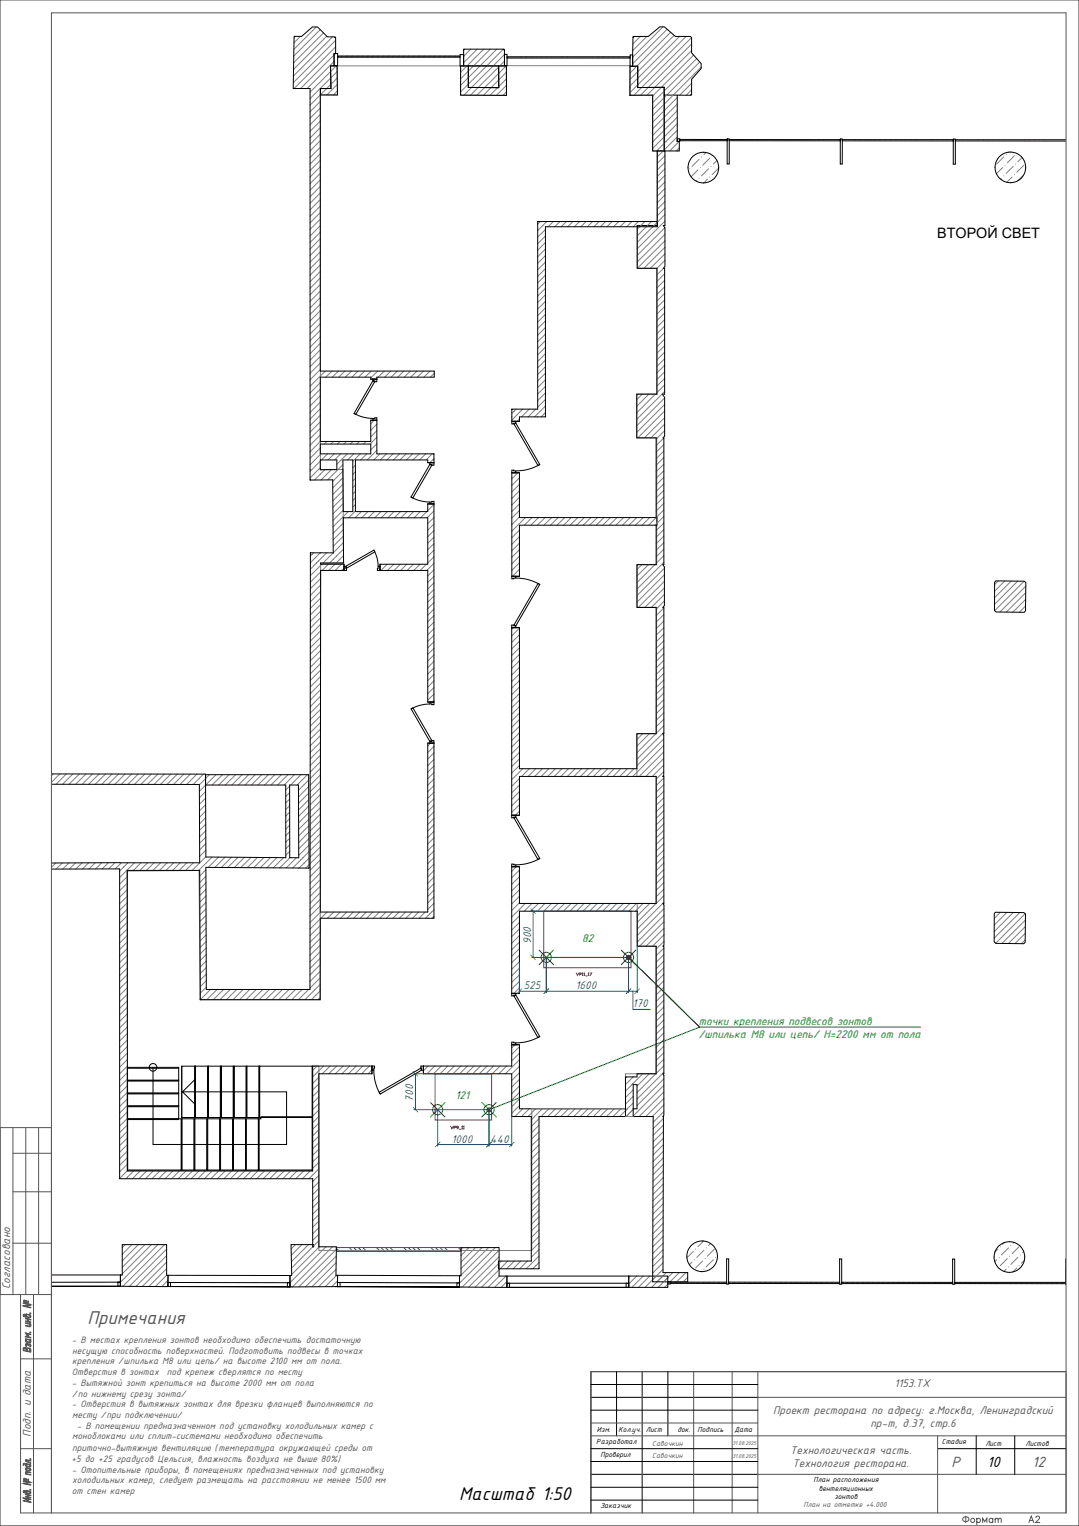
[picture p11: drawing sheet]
<svg xmlns="http://www.w3.org/2000/svg" width="420mm" height="594mm" viewBox="0 0 420 594" stroke-linecap="round" stroke-linejoin="round" font-family="sans-serif">
<defs><g id="words">
<text font-size="7.7" fill="#545454" x="34.1" y="515.2">Примечания</text>
<text font-size="7.7" x="178.8" y="583.9">Масштаб 1:50</text>
<g font-size="6.2" fill="#545454">
<text x="370.3" y="570.8">Р</text>
<text x="401.7" y="570.8">12</text>
</g>
<text font-size="6.2" x="384.2" y="570.8">10</text>
<text font-size="5.6" x="364.8" y="92.5">ВТОРОЙ СВЕТ</text>
<g font-size="4.7" fill="#005cb8">
<text x="206.7" y="367.4" transform="rotate(-90 206.7 367.4)">900</text>
<text x="203.8" y="385">525</text>
<text x="224.1" y="385">1600</text>
<text x="246.2" y="392">170</text>
<text x="160.9" y="428.8" transform="rotate(-90 160.9 428.8)">700</text>
<text x="175.8" y="444.7">1000</text>
<text x="190.8" y="444.7">440</text>
</g>
<g font-size="4.7" fill="#009500">
<text x="226.6" y="366.7">82</text>
<text x="272.1" y="399.2">точки крепления подвесов зонтов</text>
<text x="272.1" y="404.2">/шпилька М8 или цепь/ Н=2200 мм от пола</text>
<text x="177.3" y="427.9">121</text>
</g>
<g font-size="4.7" fill="#545454">
<text x="3.9" y="501.9" transform="rotate(-90 3.9 501.9)">Согласовано</text>
<text x="348.1" y="540">1153.ТХ</text>
<text x="300.9" y="550.5">Проект ресторана по адресу: г.Москва, Ленинградский</text>
<text x="338.8" y="555.5">пр-т, д.37, стр.6</text>
<text x="12" y="559.3" transform="rotate(-90 12 559.3)">Подп. и дата</text>
<text x="307.6" y="565.9">Технологическая часть.</text>
<text x="308.5" y="570.9">Технология ресторана.</text>
</g>
<g font-size="3.9" fill="#545454">
<text x="27.9" y="522.8">- В местах крепления зонтов необходимо обеспечить достаточную</text>
<text x="28.1" y="527">несущую способность поверхностей. Подготовить подвесы в точках</text>
<text x="28.1" y="531.1">крепления /шпилька M8 или цепь/ на высоте 2100 мм от пола.</text>
<text x="27.9" y="539.5">- Вытяжной зонт крепиться на высоте 2000 мм от пола</text>
<text x="27.9" y="535.3">Отверстия в зонтах</text>
<text x="65" y="535.3">под крепеж сверлятся по месту</text>
<text x="28.1" y="543.6">/по нижнему срезу зонта/</text>
<text x="27.9" y="547.8">- Отверстия в вытяжных зонтах для врезки фланцев выполняются по</text>
<text x="28.1" y="551.9">месту /при подключении/</text>
<text x="29.9" y="556.1">- В помещении предназначенном под установку холодильных камер с</text>
<text x="28.1" y="560.3">моноблоками или сплит-системами необходимо обеспечить</text>
<text x="27.9" y="569.1">+5 до +25 градусов Цельсия, влажность воздуха не выше 80%)</text>
<text x="28.1" y="564.7">приточно-вытяжную вентиляцию (температура окружающей среды от</text>
<text x="27.9" y="573.3">- Отопительные приборы, в помещениях предназначенных под установку</text>
<text x="28" y="581.6">от стен камер</text>
<text x="28.1" y="577.4">холодильных камер, следует размещать на расстоянии не менее 1500 мм</text>
</g>
<g font-size="3.1">
<text x="232.3" y="557.4">Изм.</text>
<text x="240.8" y="557.4">Кол.уч.</text>
<text x="251.4" y="557.4">Лист</text>
<text x="263.7" y="557.4">док.</text>
<text x="271.5" y="557.4">Подпись</text>
<text x="285.9" y="557.4">Дата</text>
<text x="232.1" y="562.1">Разработал</text>
<text x="366.6" y="561.9">Стадия</text>
<text x="383.5" y="562.7">Лист</text>
<text x="399.1" y="562.7">Листов</text>
<text x="233.7" y="567.1">Проверил</text>
<text x="316.7" y="576.8">План расположения</text>
<text x="318.7" y="580.2">вентеляционных</text>
<text x="233.7" y="587.1">Заказчик</text>
<text x="324.8" y="583.5">зонтов</text>
</g>
<g font-size="3.1" fill="#545454">
<text x="253.9" y="562.7">Савочкин</text>
<text x="253.9" y="567.6">Савочкин</text>
<text x="312.7" y="586.7">План на отметке +4.000</text>
</g>
<g font-size="2.3" fill="#545454">
<text x="285.1" y="562.4">31.08.2025</text>
<text x="285.1" y="567.4">31.08.2025</text>
</g>
</g></defs>
<g fill="none" stroke="#808080" stroke-width=".39">
<path d="M116.9 14.2l-2.5 2.4M123.1 10.5l-8.7 8.7M124.6 11.6l-10.3 10.2M125.9 12.8l-11.6 11.6M127.2 14.1l-12.9 12.9M129.5 14.4l-15.3 15.2M130.6 18.2l-16.1 16.3M130.6 15.7l-16.4 16.5M180.6 19.1v.2M183.2 19.1l-2.7 2.8M185.8 19.1l-5.3 5.3M188.3 19.1l-9 9.1"/>
<path d="M190.8 19.1l-11.5 11.6M193.4 19.1l-14.1 14.1M195.9 19.1l-16.6 16.7M246.5 14.4l-.2 .1M246.7 14.2h.1M249.3 14.2l-3 2.9M251.8 14.2l-5.5 5.5M258.1 10.5l-11.8 11.8M259.7 11.4l-13.4 13.4M261 12.6l-15.8 15.8M262.4 13.8l-17.2 17.1M264.5 14.2l-19.3 19.3"/>
<path d="M267 14.2l-21.8 21.9M269.2 14.6l-22.5 22.5M269.2 19.7l-17.4 17.3M269.2 17.1l-19.9 20M124.7 39.5l-4 4M130 21.4l-13 13.1M130 23.9l-10.5 10.6M130.6 20.8v.1M130.9 25.6l-10.2 10.3M131.2 27.9l-10.5 10.5M131.2 30.4l-10.5 10.5M131.3 32.9l-4.1 4.1"/>
<path d="M131.3 35.4l-1.5 1.6M131.4 25.7h47.9v11.3l17.8 .1v-11.5h48.1v11.5l8.8-.1v21.8h1.8v29h-7.8v16.6h7.7v49h-7.8v17h7.8l-.1 49.4h-7.7v16.6h7.7l-.1 49.2h-7.6v16.6h7.6l-.1 49.5h-7.4v16.6h7.4v49.7h-11.9v13.5l-36.5 .1v55.1h-82.9v-71.7h-2.6v40.5h-71.7l-.4-116.5 28.1-.2 .4 50.3h46.7l.2-169.9h8.9l-.2-36.4h-8.8v-145.8h6.7zM196.4 23.8l-13.3 13.2M196.4 21.3l-15.8 15.7M197.1 25.7l-11.5 11.3M197.1 28.2l-8.9 8.9M197.1 33.2l-3.8 3.9M197.1 35.7l-1.3 1.4M197.1 30.7l-6.4 6.4M245.3 25.8l-.1 .1M262.1 37l-8.1 8M263.6 38l-9.6 9.6"/>
<path d="M269.2 35l-2.1 2.1M269.2 32.4l-4.6 4.6M270 21.5l-16 15.9M271.2 22.8l-17.2 17.2M272.4 24.1l-18.4 18.4M272.9 26.1l-10.9 10.9M124.7 59.9l-4 3.9M124.7 57.3l-4 4M124.7 54.7l-4 4.1M124.7 52.2l-4 4M124.7 49.7l-4 4M124.7 47.1l-4 4"/>
<path d="M124.7 44.6l-4 4M124.7 42l-4 4M263.6 43.1l-9.6 9.6M263.6 48.2l-9.6 9.6M263.6 45.6l-9.6 9.6M263.6 40.5l-9.6 9.6M263.6 53.3l-7.8 7.8M263.6 50.7l-8 8.1M264.4 55l-3.7 3.8M264.4 57.5l-1.2 1.3M274.8 59.4l-.8 .8M392.6 59.2v.1"/>
<path d="M395.8 59.7h.1M124.7 77.7l-4 4M124.7 75.1l-4 4M124.7 72.6l-4 4M124.7 70l-4 4M124.7 67.5l-4 4M124.7 64.9l-4 4M124.7 62.4l-4 4M258.8 65.7l-3 3M258.8 78.4l-3 3M258.8 73.4l-3 3M258.8 63.2l-3 3"/>
<path d="M258.8 75.9l-3 3M258.8 70.8l-3 3M258.8 68.3l-3 2.9M258.8 60.6l-3 3M268.4 65.7h.1M271.2 70.3l-.2 .2M271.7 66.2l-2.7 2.6M272.1 69.4h.1M272.1 62l-2.7 2.8M272.6 65.2h.1M273 61.1h.1M275.3 69.8l-1.4 1.4"/>
<path d="M275.8 65.7l-2.8 2.8M276.3 68.9h.1M276.3 61.6l-2.8 2.7M276.7 64.8h.1M277.2 60.6h.1M279.1 62.4l-1.4 1.4M279.8 65.4l-2.6 2.6M389.8 69.4l-.4 .3M390.2 65.2l-2.4 2.4M390.7 61.1l-2.8 2.7M390.7 68.5h.1M391.2 64.3h.1"/>
<path d="M391.6 60.2h.1M393.9 68.9l-2.1 2.1M394.4 64.8l-2.8 2.7M394.8 68h.1M394.8 60.6l-2.7 2.8M395.3 63.8h.1M397.8 61.3l-1.6 1.6M398.1 68.5l-2.1 2M398.5 64.3l-2.7 2.8M124.7 98l-4 4M124.7 95.5l-4 4M124.7 92.9l-4 4"/>
<path d="M124.7 90.4l-4 4M124.7 87.8l-4 4.1M124.7 85.3l-4 4M124.7 82.8l-4 3.9M124.7 80.2l-4 4M210.3 86.2l-1 1M212.3 94.4l-3 3M212.3 91.9l-3 3M212.3 99.5l-3 3M212.3 96.9l-3 3M212.3 89.3l-3 3M212.8 86.2l-3.5 3.5"/>
<path d="M215.3 86.2l-1.9 2.1M217.9 86.2l-2 2.1M220.5 86.2l-2.1 2.1M223 86.2l-2 2.1M225.6 86.2l-2 2.1M228.1 86.2l-2 2.1M230.6 86.2l-2 2.1M233.2 86.2l-2 2.1M235.7 86.2l-2 2.1M238.3 86.2l-2 2.1M240.8 86.2l-2 2.1M243.4 86.2l-2 2.1"/>
<path d="M245.9 86.2l-2 2.1M248.5 86.2l-2 2.1M249.5 87.8l-1.5 1.4M251 86.2l-2 2.1M252 87.8l-4 4M253.5 86.2l-2 2.1M258.8 88.6l-10.8 10.8M258.8 86.1l-10.8 10.8M258.8 81l-3 3M258.8 83.5l-10.8 10.8M258.8 98.8l-5.6 5.6M258.8 96.3l-8.2 8.1"/>
<path d="M258.8 93.7l-10.7 10.7M258.8 91.2l-10.8 10.8M124.7 118.4l-4 4M124.7 115.8l-4 4M124.7 113.3l-4 4M124.7 110.7l-4 4.1M124.7 108.2l-4 4M124.7 105.7l-4 3.9M124.7 103.1l-4 4M124.7 100.6l-4 4M212.3 117.3l-3 3M212.3 112.2l-3 3"/>
<path d="M212.3 107.1l-3 3M212.3 119.8l-3 3.1M212.3 114.8l-3 3M212.3 102l-3 3M212.3 104.6l-3 3M212.3 109.7l-3 2.9M255.7 104.4h.1M258.3 104.4l-2.6 2.6M258.7 116.7l-3 3M258.7 111.6l-3 3M258.7 106.6l-3 3M258.7 119.3l-3 3"/>
<path d="M258.7 114.2l-3 3M258.7 109.1l-3 3M258.8 101.3l-3.1 3.1M124.7 138.8l-4 3.9M124.7 136.2l-4 4M124.7 133.6l-4 4.1M124.7 131.1l-4 4M124.7 128.6l-4 4M124.7 126l-4 4M124.7 123.5l-4 4M124.7 120.9l-4 4M212.3 137.7l-3 3"/>
<path d="M212.3 132.6l-3 3M212.3 122.4l-3 3M212.3 127.5l-3 3M212.3 124.9l-3 3M212.3 135.1l-3 3M212.3 130l-3 3M258.7 132l-3 3M258.7 126.9l-3 3M258.7 137.1l-3 3M258.7 124.4l-3 3M258.7 139.6l-3 3M258.7 134.5l-3 3"/>
<path d="M258.7 129.5l-3 3M258.7 121.8l-3 3M124.7 159.1l-4 4M124.7 156.5l-4 4.1M124.7 154l-4 4M124.7 151.5l-4 4M124.7 148.9l-4 4.1M124.7 143.8l-4 4M124.7 141.3l-4 4M126.7 144.4l-6 6M129.2 144.4l-2.4 2.4M131.7 144.4l-2.4 2.4"/>
<path d="M134.3 144.4l-2.4 2.4M136.8 144.4l-2.3 2.4M139.4 144.4l-2.4 2.4M141.9 144.4l-2.4 2.4M144.5 144.4l-2.4 2.4M146.7 147.3l-.3 .3M147 144.4l-2.7 2.8M149.6 144.4l-2.4 2.4M152.1 144.4l-2.4 2.4M154.6 144.4l-2.4 2.4M157.2 144.4l-2.4 2.4M159.7 144.4l-2.3 2.4"/>
<path d="M162.3 144.4l-2.4 2.4M164.8 144.4l-2.4 2.4M167.4 144.4l-2.4 2.4M169 145.3l-1.5 1.5M200.9 159.3l-1.7 1.7M203.5 159.3l-4.3 4.2M206 159.3l-3 3M208.5 159.3l-2.9 3M212.3 158l-4.2 4.3M212.3 153l-3 3M212.3 147.8l-3 3M212.3 142.7l-3 3.1"/>
<path d="M212.3 155.5l-3 3M212.3 150.4l-3 3M212.3 145.3l-3 3M212.3 140.2l-3 3M250 153.4l-2.1 2.2M252.6 153.4l-4.7 4.7M255.1 153.4l-7.2 7.3M258.7 147.3l-3 3M258.7 157.4l-10.8 10.9M258.7 160l-10.4 10.4M258.7 154.9l-10.8 10.8M258.7 152.4l-10.8 10.8"/>
<path d="M258.7 149.8l-3 3M258.7 144.7l-3 3M258.7 142.2l-3 3M124.7 179.5l-4 4M124.7 174.4l-4 4M124.7 171.8l-4 4.1M124.7 169.3l-4 4M124.7 166.8l-4 3.9M124.7 164.2l-4 4M124.7 161.7l-4 4M125 176.7l-4.3 4.2M127.2 171.8l-1 1"/>
<path d="M127.5 176.7l-2.4 2.3M129.8 171.8l-1 1M130 176.7l-2.3 2.3M132.3 171.8l-1 1M132.6 176.7l-2.4 2.3M134.9 171.8l-1 1M135.2 176.7l-4.1 4M137.4 171.8l-1 1M137.7 176.7l-2.4 2.3M140 171.8l-1.1 1M140.3 176.7l-3 2.8M142.5 171.8l-1 1"/>
<path d="M142.8 176.7l-2.4 2.3M145.7 163.6l-1.4 1.3M146.7 170.2l-2.6 2.6M146.7 175.3l-3.8 3.7M146.7 172.7l-2.4 2.4M146.7 167.6l-2.4 2.5M146.7 165.1l-2.4 2.4M147.9 176.7l-2.4 2.3M150.4 176.7l-2.4 2.3M153 176.7l-2.4 2.3M155.5 176.7l-2.4 2.3M158.1 176.7l-2.4 2.3"/>
<path d="M160.6 176.7l-2.4 2.3M163.2 176.7l-2.5 2.3M165.7 176.7l-2.4 2.3M168.2 176.7l-2.3 2.3M168.9 178.5l-1.6 1.6M202.2 163.1l-.9 .9M212.3 160.6l-1.6 1.7M258.4 178.1l-3 3M258.4 175.6l-3 3M258.4 173l-3 3M258.4 170.5l-3 3M258.7 162.6l-7.9 7.8"/>
<path d="M258.7 167.6l-3.3 3.3M258.7 165.1l-5.3 5.3M124.7 182l-4 4M126.4 182.8l-4 4.1M129 182.8l-4 4M133.5 180.8l-5.9 6M133.5 183.4l-4 4M133.5 185.9l-4 4M133.5 191l-3.9 3.9M133.5 188.5l-4 3.9M133.6 196l-4 4M133.6 193.5l-4 4"/>
<path d="M133.6 198.6l-4 4M135.6 199.1l-6 6M138.3 193.8l-1 1M138.3 191.3l-1 1M138.3 186.2l-1 1M138.3 188.7l-1 1M138.3 183.6l-1 1.1M138.3 198.9l-2.6 2.6M138.3 196.4l-1 1M138.3 181.1l-1 1M140.6 199.1l-2.3 2.4M143.2 199.1l-2.4 2.4"/>
<path d="M145.8 199.1l-2.5 2.4M148.3 199.1l-2.4 2.4M150.8 199.1l-2.4 2.4M153.4 199.1l-2.4 2.4M155.9 199.1l-2.4 2.4M158.5 199.1l-2.4 2.4M161 199.1l-2.4 2.4M163.6 199.1l-2.4 2.4M166.1 199.1l-2.4 2.4M166.5 196.1v.1M168.9 196.3l-2.4 2.5M168.9 198.9l-2.7 2.6"/>
<path d="M201.6 184l-2.4 2.4M202.2 198.7l-3 3M202.2 196.1l-3 3M202.2 193.6l-3 3M202.2 191.1l-3 3M202.2 188.5l-3 3M202.2 186l-3 3M258.4 195.9l-3 3M258.4 193.4l-3 3M258.4 188.3l-3 3M258.4 180.6l-3 3M258.4 198.5l-6 5.9"/>
<path d="M258.4 185.8l-3 3M258.4 190.8l-3 3M258.4 183.2l-3 3M122.1 215.2l-1.3 1.3M124.6 215.2l-3.8 3.8M125.3 219.6l-4.5 4.5M127.2 215.2l-6.4 6.3M127.8 219.6l-2.4 2.4M129.7 215.2l-4 4M129.7 215.2h.1M130.3 219.6l-2.4 2.4M132.9 219.6l-2.4 2.4"/>
<path d="M133.6 203.6l-4 4M133.6 206.2l-3.9 3.9M133.6 211.2l-3.9 4M133.6 208.7l-3.9 4M133.7 216.3l-2.9 2.9M133.7 213.7l-5.4 5.5M133.7 218.8l-.4 .4M148.2 219.6l-.3 .3M150.7 219.6l-2.4 2.4M153.2 219.6l-2.4 2.4M155.8 219.6l-2.4 2.4M158.3 219.6l-2.3 2.4"/>
<path d="M160.9 219.6l-2.4 2.4M163.4 219.6l-2.4 2.4M166 219.6l-2.4 2.4M168.9 206.5l-2.4 2.4M168.9 204l-2.4 2.4M168.9 201.4l-2.4 2.4M168.9 219.2l-2.8 2.8M168.9 216.7l-2.4 2.4M168.9 214.2l-2.4 2.4M168.9 211.6l-2.4 2.4M168.9 209.1l-2.4 2.4M202.2 219l-3 3"/>
<path d="M202.2 216.5l-3 3M202.2 214l-3 3M202.2 211.4l-3 3M202.2 208.9l-3 3M202.2 206.3l-3 3M202.2 201.2l-3 3M204.5 201.5l-5.3 5.3M207.1 201.5l-3 2.9M209.6 201.5l-3 2.9M212.2 201.5l-3 2.9M214.7 201.5l-3 2.9M217.3 201.5l-3.1 2.9"/>
<path d="M219.8 201.5l-3 2.9M222.3 201.5l-2.9 2.9M224.9 201.5l-3 2.9M227.5 201.5l-3 2.9M230 201.5l-3 2.9M232.5 201.5l-3 2.9M235.1 201.5l-3 2.9M237.6 201.5l-3 2.9M240.2 201.5l-3 2.9M242.7 201.5l-3 2.9M245.3 201.5l-3 2.9M247.8 201.5l-3 2.9"/>
<path d="M249.9 219.8l-2 1.9M250.4 201.5l-3 2.9M252.4 219.8l-4.5 4.4M252.9 201.5l-3 2.9M254.9 219.8l-7 6.9M255.7 203.7l-.7 .7M258.4 211.2l-3 3M258.4 208.7l-3 3M258.4 218.8l-10.5 10.5M258.4 216.3l-3 3M258.4 213.7l-3 3M258.4 206.1l-3 3"/>
<path d="M258.4 203.6l-3 2.9M258.4 201l-3 3M124.8 232.8l-4 4M124.8 225.2l-4 4M124.8 222.6l-4 4M124.8 237.9l-4 4M124.8 235.4l-4 4M124.8 230.3l-4 4M124.8 227.7l-4 4M133.9 221.2l-.8 .8M168.9 239.6l-2.4 2.4M168.9 237.1l-2.4 2.4"/>
<path d="M168.9 224.3l-2.4 2.4M168.9 221.8l-2.4 2.4M168.9 234.5l-2.4 2.4M168.9 226.9l-2.4 2.4M168.9 232l-2.4 2.4M168.9 229.4l-2.4 2.4M202.2 224.2l-.2 .1M202.2 221.6l-2.7 2.7M258.4 239.2l-3 3M258.4 236.6l-3 3M258.6 228.8l-7.6 7.6M258.6 226.3l-10.1 10.1"/>
<path d="M258.6 231.4l-5.1 5M258.6 233.9l-3.2 3.2M258.6 223.7l-10.7 10.7M258.6 221.2l-10.7 10.6M388.6 226.1l-1.5 1.4M391.1 226.1l-4 4M393.6 226.2l-6.5 6.5M396.2 226.2l-9.1 9M398.7 226.2l-11.5 11.5M399.2 235.9l-2.5 2.4M399.2 233.3l-5 5M399.2 230.8l-7.5 7.5"/>
<path d="M399.2 228.2l-10 10M124.8 258.3l-4 4M124.8 255.7l-4 4.1M124.8 245.5l-4 4.1M124.8 243l-4 4M124.8 240.5l-4 4M124.8 253.2l-4 4M124.8 250.7l-4 3.9M124.8 248.1l-4 4M168.9 254.9l-2.4 2.4M168.9 244.7l-2.4 2.4M168.9 242.1l-2.4 2.5"/>
<path d="M168.9 260l-2.4 2.4M168.9 257.4l-2.4 2.4M168.9 247.2l-2.4 2.4M168.9 252.3l-2.4 2.4M168.9 249.8l-2.4 2.4M199.9 244.3l-.7 .6M202.2 252.1l-3 3M202.2 249.6l-3 3M202.2 247.1l-3 3M202.2 244.5l-3 3M202.2 259.8l-3 3M202.2 254.7l-3 3"/>
<path d="M202.2 257.2l-3 3M258.4 251.9l-3 3M258.4 246.8l-3 3.1M258.4 241.7l-3 3M258.4 249.4l-3 3M258.4 259.5l-3 3.1M258.4 257l-3 3M258.4 254.5l-3 3M258.4 244.3l-3 3M124.8 263.4l-4 4M124.8 260.9l-4 3.9M124.8 278.7l-4.1 4"/>
<path d="M124.8 276.1l-4.1 4M124.8 273.6l-4.1 4M124.8 271l-4 4M124.8 268.5l-4 4M124.8 265.9l-4 4.1M168.9 272.7l-.5 .6M168.9 265l-2.4 2.5M168.9 262.5l-2.4 2.4M168.9 270.2l-2.4 2.3M168.9 267.6l-2.4 2.4M202.2 277.6l-3 3M202.2 267.4l-3 3"/>
<path d="M202.2 264.9l-3 3M202.2 272.5l-3 3M202.2 270l-3 3M202.2 275l-3 3M202.2 262.3l-3 3M258.4 279.9l-3 3M258.4 277.4l-3 3M258.4 274.8l-3 3M258.4 272.3l-3 3M258.4 269.7l-3 3.1M258.4 267.2l-3 3M258.4 264.7l-3 2.9"/>
<path d="M258.4 262.1l-3 3M124.7 299l-4 4.1M124.7 296.5l-4 4M124.8 286.3l-4.1 4M124.8 283.8l-4.1 4M124.8 281.2l-4.1 4M124.8 294l-4.1 4M124.8 291.4l-4.1 4M124.8 288.9l-4.1 4M167.6 289.3l-1.1 1.1M168.9 295.6l-2.4 2.4M168.9 298.2l-2.4 2.4"/>
<path d="M168.9 293.1l-2.4 2.3M168.9 290.5l-2.4 2.4M202.2 297.9l-3 3M202.2 285.2l-3 3M202.2 280.1l-3 3M202.2 295.4l-3 3M202.2 287.8l-3 3M202.2 290.3l-3 3M202.2 292.9l-3 3M202.2 282.7l-3 3M203.5 299.2l-4.3 4.3M206 299.2l-3 3"/>
<path d="M208.6 299.2l-3 3M211.1 299.2l-3 3M213.7 299.2l-3 3M216.2 299.2l-3 3M218.7 299.2l-3 3M221.3 299.2l-3 3M223.9 299.2l-3 3M226.4 299.2l-3 3M228.9 299.2l-3 3M231.5 299.2l-3 3M234 299.2l-3 3M236.6 299.2l-3 3"/>
<path d="M239.1 299.2l-3 3M241.6 299.2l-2.9 3M244.2 299.2l-3 3M246.8 299.2l-3 3M250.2 285.6l-2.3 2.3M252.8 285.6l-4.9 4.8M255.3 285.6l-7.4 7.4M258.4 287.6l-10.5 10.5M258.4 297.8l-4.5 4.4M258.4 292.7l-9.6 9.5M258.4 295.2l-7 7M258.4 290.2l-12.1 12"/>
<path d="M258.4 285l-10.5 10.5M258.4 282.4l-3 3.1M20.7 301.3l-.6 .6M23.2 301.3l-3.1 3.2M25.8 301.3l-4 4M28.3 301.3l-4 4M30.9 301.3l-4 4M33.4 301.3l-4 4M36 301.3l-4 4M38.5 301.3l-4 4M41.1 301.3l-4.1 4M43.6 301.3l-4 4"/>
<path d="M46.1 301.3l-4 4M48.7 301.3l-4 4M51.2 301.3l-4 4M53.8 301.3l-4 4M56.3 301.3l-4 4M58.8 301.3l-3.9 4M61.4 301.3l-4 4M63.9 301.3l-4 4M66.5 301.3l-4 4M69 301.3l-4 4M71.5 301.3l-3.9 4M74.1 301.3l-4 4"/>
<path d="M76.6 301.3l-4 4.1M79.2 301.3l-4 4.1M80 310.7l-2.4 2.4M80 308.1l-2.4 2.4M80.1 318.3l-2.4 2.4M80.1 315.7l-2.5 2.4M80.1 313.2l-2.5 2.4M81.5 301.5l-3.9 3.9M84.1 301.5l-6.5 6.5M86.6 301.5l-4 4.1M89.2 301.5l-4.1 4.1M91.7 301.5l-4 4.1"/>
<path d="M94.2 301.5l-3.9 4.1M96.8 301.5l-4 4.1M99.3 301.5l-4 4.1M101.9 301.5l-4 4.1M104.4 301.5l-4 4.1M107 301.5l-4 4.1M109.5 301.5l-4 4.1M112.1 301.5l-4.1 4.1M112.7 318.7l-1.4 1.5M112.7 316.1l-1.4 1.5M112.7 313.6l-1.4 1.5M112.7 311.1l-1.5 1.4"/>
<path d="M112.7 308.5l-1.5 1.5M112.7 306l-1.5 1.5M114.6 301.5l-4 4.1M117.1 301.5l-3.9 4.1M119.7 301.5l-4 4.1M120.1 303.7l-3.9 3.9M120.1 308.7l-3.9 4M120.1 306.2l-3.9 4M120.2 316.3l-4 4M120.2 313.8l-4 4M120.2 311.3l-4 4M120.2 318.9l-4 3.9"/>
<path d="M124.7 319.4l-4 4.1M124.7 311.8l-4 4M124.7 304.2l-4 3.9M124.7 301.6l-4 4M124.7 316.9l-4 4M124.7 314.4l-4 3.9M124.7 309.2l-4 4.1M124.7 306.7l-4 4M168.9 318.5l-2.4 2.4M168.9 316l-2.4 2.4M168.9 300.7l-2.4 2.4M168.9 313.4l-2.4 2.4"/>
<path d="M168.9 310.9l-2.4 2.4M168.9 308.4l-2.4 2.3M168.9 305.8l-2.4 2.4M168.9 303.2l-2.4 2.4M202.2 308.1l-3 3M202.2 303.1l-3 3M202.2 305.6l-3 3M202.2 315.8l-1.6 1.5M202.2 313.2l-3 3M202.2 310.7l-3 3M258.4 300.4l-3 2.9M258.4 318.1l-3 3"/>
<path d="M258.4 313l-3 3M258.4 310.5l-3 3M258.4 307.9l-3 3M258.4 302.8l-3 3M258.4 315.6l-3 3M258.4 305.4l-3 3M21.7 335.9l-1.6 1.7M24.3 335.9l-2.5 2.4M26.8 335.9l-2.4 2.4M29.4 335.9l-2.4 2.4M31.9 335.9l-2.4 2.4M34.5 335.8l-2.4 2.4"/>
<path d="M37 335.8l-2.4 2.4M39.6 335.8l-2.4 2.4M42.2 335.8l-2.4 2.4M44.7 335.8l-2.4 2.4M47.2 335.8l-2.3 2.4M49.8 335.8l-3.2 3.2M52.3 335.8l-5.7 5.8M54.9 335.8l-3 3M57.4 335.8l-3 3M60 335.8l-3 3M62.5 335.8l-3 3M65.1 335.8l-3 3"/>
<path d="M67.6 335.8l-3 3M70.1 335.8l-2.9 3M72.7 335.8l-3 3M75.3 335.8l-3 3M80.1 320.8l-2.4 2.4M80.1 331l-2.4 2.3M80.1 328.4l-2.4 2.4M80.1 325.9l-2.4 2.4M80.1 323.3l-2.4 2.5M80.1 333.5l-5.3 5.3M80.1 338.5l-2.3 2.5M82.5 333.6l-5.2 5.2"/>
<path d="M85 333.6l-3.9 4M87.6 333.7l-4 4M90.1 333.7l-4 4M92.6 333.7l-4 4M95.2 333.7l-4 4M97.7 333.8l-4 3.9M100.2 333.8l-3.9 3.9M102.7 333.8l-3.9 3.9M105.3 333.8l-4 4M107.8 333.8l-4 4M110.3 333.8l-4 4M112.7 331.4l-1.4 1.5"/>
<path d="M112.7 328.8l-1.4 1.6M112.7 326.3l-1.4 1.5M112.7 323.8l-1.4 1.5M112.7 321.2l-1.4 1.5M112.9 333.8l-4 4M115.4 333.9l-4 3.9M120.2 323.9l-4 4M120.2 321.4l-4 4M120.3 334.1l-3.8 3.8M120.3 331.5l-6.4 6.4M120.3 329l-4 4M120.3 326.4l-4 4"/>
<path d="M120.3 336.6l-1.3 1.3M124.7 339.8l-4 4M124.7 337.3l-4 4M124.7 334.7l-4 4.1M124.7 324.5l-4 4M124.7 322l-4 4M124.7 332.2l-4 4M124.7 329.6l-4 4M124.7 327.1l-4 4M168.9 336.3l-2.4 2.5M168.9 338.9l-2.4 2.4M168.9 321.1l-2.4 2.4"/>
<path d="M168.9 323.6l-2.4 2.4M168.9 333.8l-2.4 2.4M168.9 331.3l-2.4 2.3M168.9 328.7l-2.4 2.4M168.9 326.1l-2.4 2.4M201 337.4l-1.8 1.7M202.2 338.7l-3 3M258.4 333.4l-3 3M258.4 328.3l-3 3M258.4 323.2l-3 3M258.4 338.5l-3 3M258.4 330.8l-3 3"/>
<path d="M258.4 335.9l-3 3M258.4 325.8l-3 2.9M258.4 320.6l-3 3M49.6 358.9l-3 3M49.6 356.4l-3 3M49.6 343.7l-3 3M49.6 353.9l-3 3M49.6 346.2l-3 3M49.6 351.3l-3 3M49.6 348.8l-3 3M49.6 341.2l-3 2.9M80.1 341.1l-2.3 2.4"/>
<path d="M80.2 343.6l-2.4 2.4M80.2 353.8l-2.4 2.4M80.2 351.2l-2.4 2.4M80.2 346.2l-2.4 2.4M80.2 348.7l-2.4 2.4M80.2 358.9l-2.3 2.3M80.2 356.3l-2.4 2.4M124.7 357.7l-4.1 4M124.7 352.6l-4.1 4M124.7 350l-4 4M124.7 347.5l-4 4M124.7 344.9l-4 4"/>
<path d="M124.7 342.4l-4 4M124.8 355l-4.2 4.1M127.3 355l-2.4 2.4M129.9 355l-2.4 2.4M132.4 355l-2.4 2.4M135 355l-2.5 2.4M137.5 355l-2.4 2.4M140 355l-2.4 2.4M142.6 355l-2.4 2.4M145.1 355l-2.4 2.4M147.7 355l-2.4 2.4M150.2 355l-2.4 2.4"/>
<path d="M152.8 355l-2.4 2.4M155.3 355l-2.4 2.4M157.9 355l-2.5 2.4M160.4 355l-2.4 2.4M162.9 355l-2.3 2.4M165.5 355l-2.4 2.4M168.9 341.4l-2.4 2.4M168.9 346.5l-2.4 2.4M168.9 344l-2.4 2.4M168.9 356.7l-.7 .7M168.9 354.2l-3.2 3.2M168.9 351.6l-2.4 2.4"/>
<path d="M168.9 349.1l-2.4 2.4M202.2 343.8l-3 3M202.2 356.5l-3 3M202.2 351.4l-3 3M202.2 348.9l-3 3M202.2 346.3l-3 3M202.2 359l-3 3M202.2 341.2l-3 3M204.5 351.7l-5.3 5.3M207 351.7l-3 3M209.6 351.7l-3 3M212.1 351.7l-3 3"/>
<path d="M214.7 351.7l-3 3M217.2 351.7l-3 3M219.8 351.7l-3.1 3M222.3 351.7l-3 3M224.8 351.7l-3 3M227.4 351.7l-3 3M230 351.7l-3.1 3M232.5 351.7l-3 3M235 351.7l-3 3M237.6 351.7l-3 3M240.1 351.7l-3 3M242.7 351.7l-3.1 3"/>
<path d="M245.2 351.7l-3 3M247.7 351.7l-2.9 3M250.3 351.7l-3 3M252.9 351.7l-4.9 4.8M258.4 348.7l-10.4 10.3M258.4 343.5l-3 3M258.4 341l-3 3M258.4 351.2l-10.4 10.4M258.4 346.1l-3 3M258.4 353.7l-10.4 10.5M258.4 358.8l-9.5 9.5M258.4 356.2l-10.4 10.5"/>
<path d="M389.4 355.1l-2.4 2.4M391.9 355.1l-4.9 4.9M394.4 355.2l-7.4 7.4M397 355.2l-10 10M399 355.6l-11.4 11.6M399.1 358.1l-9.1 9.1M49.6 374.2l-3 3M49.6 364.1l-3 3M49.6 371.7l-3 3M49.6 369.1l-3 3.1M49.6 379.3l-3 3M49.6 376.8l-3 3"/>
<path d="M49.6 366.6l-3 3M49.6 361.5l-3 3M80.2 363.9l-2.3 2.4M80.2 361.4l-2.3 2.4M80.3 374.1l-2.4 2.3M80.3 369l-2.4 2.4M80.3 366.4l-2.4 2.5M80.3 371.5l-2.4 2.4M80.3 379.1l-2.4 2.4M80.3 376.6l-2.4 2.4M124.6 378l-4 4.1M124.6 375.5l-4 4"/>
<path d="M124.7 362.8l-4.1 4M124.7 360.2l-4.1 4M124.7 373l-4.1 4M124.7 370.4l-4.1 4M124.7 367.9l-4.1 4M124.7 365.3l-4.1 4M202.2 374.3l-3 3M202.2 371.8l-3 3M202.2 369.2l-3 3M202.2 366.7l-3 3M202.2 364.2l-3 3M202.2 376.9l-3 3"/>
<path d="M202.2 379.4l-3 3M202.2 361.6l-3 3M258.4 374.1l-3 3M258.4 379.2l-3 3M258.4 371.6l-3 3M258.4 369l-3 3M258.4 376.6l-3 3M258.4 366.4l-3 3M258.4 361.3l-6.9 7M258.4 363.9l-4.4 4.4M399 365.8l-1.4 1.5M399.1 363.3l-4 4"/>
<path d="M399.1 360.7l-6.6 6.5M49.6 399.7l-3 3M49.6 394.6l-3 3M49.6 392l-3 3.1M49.6 389.5l-3 3M49.6 387l-3 3M49.6 384.4l-3 3M49.6 397.1l-3 3M49.6 381.9l-3 3M77.9 389.1h.1M80.3 384.2l-2.4 2.4M80.3 381.7l-2.4 2.3"/>
<path d="M81.9 385.1l-4 4M84.5 385.1l-4 4M87 385.1l-4 4M89.6 385.1l-4 4M92.1 385.1l-4 4M94.7 385.1l-4 4M97.2 385.1l-4 4M99.7 385.1l-3.9 4M102.3 385.1l-4 4M104.9 385.1l-4.1 4M107.4 385.1l-4 4M109.9 385.1l-4 4"/>
<path d="M112.5 385.1l-4 4M115 385.1l-4 4M117.6 385.1l-4 4M120.1 385.1l-4 4M124.6 383.2l-5.9 5.9M124.6 388.2l-.9 .9M124.6 385.7l-3.4 3.4M124.6 380.6l-4 4M202.2 384.5l-2.2 2.2M202.2 382l-3 3M258.4 399.5l-3 3M258.4 397l-3 3"/>
<path d="M258.4 394.5l-3 3M258.4 391.9l-3 3M258.4 389.4l-3 3M258.4 381.7l-3 3M258.4 386.8l-3 3M258.4 384.3l-3 3M49.6 404.8l-3 3M49.6 415l-3 3M49.6 412.4l-3 3M49.6 407.3l-3 3M49.6 409.9l-3 3M49.6 417.5l-3 3"/>
<path d="M49.6 402.3l-3 2.9M123.4 415l-1.7 1.6M124.1 419.3l-2.4 2.4M125.9 415l-4.2 4.2M128.5 415l-3 3M131 415l-3 3M133.6 415l-3 3M136.1 415l-3 3M138.6 415l-3 3M141.2 415l-3 3M143.8 415l-3 3M144.8 416.4l-1.5 1.6"/>
<path d="M166.7 415l-1.9 1.8M169.2 415l-3 3M171.7 415l-3 3M174.3 415l-3 3M176.8 415l-3 3M179.4 415l-3 3M181.9 415l-3 3M184.5 415l-3 3M187 415l-3 3M189.6 415l-3 3M192.1 415l-3 3M194.6 415l-3 3"/>
<path d="M197.2 415l-3 3M200.4 406.7l-1.2 1.2M202.2 410l-3 3M202.2 407.4l-3 3M202.2 417.6l-3 3M202.2 415l-3 3M202.2 412.5l-5.5 5.5M243.8 419.2l-.3 .4M246.4 419.2l-2.9 2.9M250.2 418l-6.7 6.7M252.7 418l-4.8 4.7M255.3 418l-7.4 7.3"/>
<path d="M258.4 419.9l-10.5 10.5M258.4 417.4l-10.5 10.4M258.4 414.8l-3 3M258.4 412.3l-3 3M258.4 409.7l-3 3M258.4 402.1l-3 3M258.4 407.2l-3 3M258.4 404.7l-3 2.9M49.6 435.3l-3 3M49.6 430.2l-3 3M49.6 420l-3 3M49.6 425.2l-3 3"/>
<path d="M49.6 437.9l-3 3M49.6 432.8l-3 3M49.6 427.7l-3 3M49.6 422.6l-3 3M124.1 421.9l-2.4 2.4M124.1 439.7l-2.4 2.4M124.1 426.9l-2.4 2.4M124.1 424.4l-2.4 2.4M124.1 437.1l-2.4 2.4M124.1 434.6l-2.4 2.4M124.1 432.1l-2.4 2.3M124.1 429.5l-2.4 2.4"/>
<path d="M202.2 430.3l-3 3M202.2 427.8l-3 3M202.2 425.2l-3 3M202.2 422.7l-3 3M202.2 420.2l-3 2.9M203.5 431.6l-3.1 3M206 431.6l-3 3M208.5 431.6l-3 3M209.8 438l-3 3M209.8 435.4l-3 3M211.1 431.6l-4.3 4.3M213.6 431.6l-2.9 3"/>
<path d="M216.2 431.6l-3 3M218.7 431.6l-3 3M221.3 431.6l-3 3M223.8 431.6l-3 3M226.4 431.6l-3 3M228.9 431.6l-3 3M231.4 431.6l-3 3M234 431.6l-3 3M236.6 431.6l-3 3M239.1 431.6l-3 3M241.6 431.6l-3 3M243.5 434.6h3"/>
<path d="M246.5 429.3l-5.3 5.3M246.5 426.8l-3 3M246.5 424.2l-3 3M246.7 431.6l-3 3 2.8-2.7M258.2 435.4l-4 4M258.2 437.9l-4 4M258.4 422.4l-12.1 12.2 .2-.2M258.4 432.6l-4.1 4.2M258.4 430.1l-4.5 4.5M258.4 427.6l-7 7M258.4 425l-9.6 9.6M49.6 455.7l-3 3"/>
<path d="M49.6 450.6l-3 3M49.6 440.4l-3 3M49.6 445.5l-3 3M49.6 453.1l-3 3M49.6 448.1l-3 3M49.6 443l-3 2.9M52 455.8l-3 3M54.5 455.8l-3 3M57.1 455.8l-3 3M59.6 455.8l-3 3M62.2 455.8l-3 3M64.7 455.8l-3 3"/>
<path d="M67.3 455.8l-3 3M69.8 455.8l-3 3M72.3 455.8l-3 3M74.9 455.8l-3 3M77.4 455.8l-3 3M80 455.8l-3 3M82.5 455.8l-3 3M85.1 455.8l-3 3M87.6 455.8l-3 3M90.2 455.8l-3 3M92.7 455.8l-3 3M95.2 455.8l-3 3"/>
<path d="M97.8 455.8l-3 3M100.3 455.8l-2.9 3M102.9 455.8l-3 3M105.5 455.8l-3.1 3M108 455.8l-3 3M110.5 455.8l-3 3M113.1 455.8l-3 3M115.6 455.8l-3 3M118.2 455.8l-3.1 3M120.7 455.8l-3 3M124.1 457.5l-2.4 2.4M124.1 447.3l-2.4 2.4"/>
<path d="M124.1 442.2l-2.4 2.4M124.1 455l-3.8 3.8M124.1 452.4l-2.4 2.4M124.1 449.9l-2.4 2.3M124.1 444.8l-2.4 2.4M209.8 458.3l-3 3M209.8 453.3l-3 3M209.8 450.7l-3 3M209.8 448.2l-3 3M209.8 440.5l-3 3M209.8 455.8l-3 3M209.8 445.6l-3 3"/>
<path d="M209.8 443.1l-3 3M258.2 458.3l-4 4.1M258.2 455.8l-4 4M258.2 453.2l-4 4M258.2 450.7l-4 4M258.2 448.1l-4 4M258.2 445.6l-4 4M258.2 443l-4 4M258.2 440.5l-4 4M124.1 477.9l-2.4 2.4M124.1 467.7l-2.4 2.4M124.1 465.1l-2.4 2.4"/>
<path d="M124.1 462.6l-2.4 2.4M124.1 460l-2.4 2.4M124.1 475.3l-2.4 2.4M124.1 472.8l-2.4 2.3M124.1 470.2l-2.4 2.4M209.8 471.1l-3 3M209.8 468.5l-3 3.1M209.8 466l-3 3M209.8 460.9l-3 3M209.8 478.7l-3 3M209.8 476.2l-3 3M209.8 473.6l-3 3"/>
<path d="M209.8 463.5l-3 2.9M258.1 478.7l-4 4.1M258.1 476.2l-4 4M258.1 473.7l-4 3.9M258.1 471.1l-4 4M258.1 468.5l-4 4.1M258.1 466l-4 4M258.1 463.4l-4 4M258.1 460.9l-3.9 4M47.2 496.3l-.3 .3M48.8 484.5l-1.2 1.1M51.3 484.5l-3.7 3.7"/>
<path d="M53.8 484.5l-6.2 6.3M56.4 484.5l-8.8 8.8M58.9 484.5l-11.3 11.4M61.5 484.5l-14.6 14.6M64.1 484.5l-16.3 16.2M64.9 496.4l-4.4 4.4M64.9 493.8l-6.9 6.9M64.9 491.3l-9.5 9.4M64.9 488.7l-12 12M64.9 486.2l-14.5 14.5M65.4 498.4l-2.4 2.4M113.1 496.5l-.2 .2"/>
<path d="M115 484.5l-1.7 1.6M117.5 484.5l-4.1 4.1M120.1 484.5l-6.7 6.6M124.1 482.9l-10.6 10.7M124.1 480.4l-2.4 2.4M124.3 485.3l-10.8 10.8M126.9 485.3l-14 14M129.4 485.3l-15.6 15.6M130.8 494.1l-6.8 6.7M130.9 491.5l-9.4 9.3M130.9 488.9l-12 12M130.9 486.3l-14.6 14.6"/>
<path d="M131 496.4l-4.4 4.4M131.4 498.6l-2.2 2.2M179.2 496.6l-.3 .4M180 485.6l-.5 .6M182.5 485.6l-3 3.1M185.1 485.6l-5.6 5.6M187.6 485.6l-8.1 8.2M190.2 485.6l-10.7 10.7M192.7 485.6l-13.8 13.9M194.3 486.6l-14.4 14.4M194.3 494.2l-6.8 6.8M194.3 489.2l-11.9 11.8"/>
<path d="M194.4 496.7l-4.4 4.4M195.1 490.9l-10.1 10.1M196.9 496.7l-4.4 4.4M197.3 498.8l-2.2 2.3M197.7 490.9l-3.1 3M200.2 490.9l-3 3M202.7 490.9l-3 3M205.3 490.9l-3 3M209.8 488.9l-4.9 5M209.8 481.2l-3 3.1M209.8 491.4l-2.4 2.5M209.8 486.4l-3 3"/>
<path d="M209.8 483.8l-3 3M245.3 496.7l-.6 .5M247.8 496.7l-3.1 3.1M250.4 496.7l-4.4 4.4M252.9 496.7l-4.4 4.4M255.4 496.7l-4.3 4.4M258.1 494.1l-4.1 4M258.1 491.5l-4 4M258.1 488.9l-4 4.1M258.1 486.4l-4 4M258.1 483.9l-4 4M258.1 481.3l-4 4"/>
<path d="M259.3 495.3l-5.7 5.8M259.9 499.9l-1.2 1.2M261.9 495.3l-5.7 5.8M264.4 495.3l-3.6 3.6M267 495.3l-3.6 3.6M267.7 497.2l-1.8 1.7M269.4 491.2l-1.1 1.1M269.8 487.1l-2.5 2.5M270.3 490.3h.1M270.8 486.2h.1M273 494.9v.1M273.5 490.8l-2.7 2.8"/>
<path d="M273.9 483l-2.2 2.3M274 494h.1M274 486.7l-2.8 2.7M274.4 489.9h.1M274.9 485.7h.1M276.6 484l-.8 .8M277.7 490.3l-2.8 2.8M278.1 486.2l-2.8 2.7M278.6 489.4h.1M387.9 490.3l-.7 .8M388.4 486.2l-1.2 1.2M388.9 489.4h.1"/>
<path d="M389.3 485.3h.1M391 483.6l-.8 .8M391.6 494l-.9 .9M392.1 489.9l-2.8 2.7M392.6 493.1h.1M392.6 485.7l-2.8 2.8M393 488.9h.1M393.4 484.8h.1M394.7 483.6l-.3 .3M395.8 493.6l-1.6 1.5M396.2 489.4l-2.8 2.8M396.7 492.6h.1"/>
<path d="M396.7 485.3l-2.8 2.7M397.1 488.5h.1M398.5 487.1l-.4 .5M398.7 490.6l-1.1 1.1"/>
</g>
<g fill="none" stroke="#000" stroke-width=".39">
<path d="M180.6 19.1h15.4l.3 .2 .1 6.4h-15.9zM246.4 14.4l.3-.2h5.6l4.5-3.7h1.8l4.3 3.7h5.8l.5 .5v5.9l3.7 4.2v1.9l-3.7 4.2v6l-.3 .2-10.4-.1v-3l-10.3 .1v-8.3h-1.9zM128.7 25.7l2.4-.1 .3 11.4h-6.7l.1-2.5h4zM130 20.9h1.4v4.7h-1.4zM131.4 21.8h47.7v.5h-47.7zM179.1 21.3h1.4v4.4h-1.4zM179.3 25.7h3v8.3l11.8 .1v-8.4h3v11.4l-17.8-.1zM182.3 25.7h11.8v8.4l-11.8-.1zM196.4 21.2h1v4.4h-1.1zM197.4 22.1h47.9v.5h-47.9zM245.2 25.8h3v8.3l10.3-.1v24.8h-4.5v-21.8l-8.8 .1zM245.3 21.4h1v4.4h-1.1z"/>
<path d="M258.5 37v21.8h5.9v-3.8h-.8v-18M263.6 54h1v1h-1zM264.6 54.3h18.4v.5h-18.4zM283 54.8v9h.8v-9M283.8 54.3v-.2h-.8v.7M283.8 54.3v.5M283.8 54.3l43.3 .1v.4M283.8 54.8h43.3M327.1 54.8v9.1h.7l.1-9.1M327.9 54.4v-.3h-.8v.7M327.9 54.4v.4M327.9 54.4h43.2v.5"/>
<path d="M327.9 54.8l43.2 .1M371.1 54.9v9h.8v-9M371.9 54.4v-.3h-.8v.8M371.9 54.4v.5M371.9 54.4h43M371.9 54.9h43M209.3 86.2h46.6v2.1h-43.6v74h-10.1v1.7h-3v-4.7h10.1zM144.3 147.6h2.4v-.8h22.3v-2.4h-44.3v-109.9h4.1l-.1-8.8 1.4-.1-.1-4.8 .6 .1v-6.3l-3.1-.2-3.9-3.9h-2l-4.2 3.7-2.9 .1-.4 20.2h6.6v152.4l8.8-.1 .2 28.4h-8.9l-.2 169.9h-40.3l-.2-47.5 40.2 .3-.2-36.4h-40.1v4.1h31.2l.1 28.2-31.2-.2-.1-32.3-59.9-.1M144.3 147.6v-.8h-19.6v25h19.6v-8.2M144.3 147.6h.8M145.1 147.6h1.6v1l-1.6-.3zM145.1 148.3l.7 .4-7.3 12.6-.7-.3z"/>
<path d="M145.1 147.6h1.6zM124.7 172.8h19.6v3.9h-19.6zM124.7 179h6.4v3.8h-6.4zM133.5 179h3.8v20.1h-3.7zM137.8 160.9a15 15 0 0 0 7.3 2M144.3 163.6h2.4v13.1h22.2v3.4h-2.4M144.3 163.6h.8M145.1 162.9l1.6-.3v1h-1.6zM145.1 163.6h1.6zM199.2 164h1.6v.7l-1.6 .3zM199.2 164h1.6zM200.1 165.1l.7-.4 9.3 16.1-.7 .4z"/>
<path d="M200.8 164h1.4M160 193.5a15 15 0 0 0 7.3 1.9M166.5 196.1h2.4v77.2h-2.4M166.5 180.1v-1.1h-28.2v20.1h28.2v-3M166.5 196.1h.8M166.5 180.1h.8M167.3 195.5l1.6-.3v.9h-1.6zM167.3 180.1h1.6v1l-1.6-.3zM167.3 180.8l.7 .4-7.3 12.7-.7-.4zM167.3 196.1h1.6zM167.3 180.1h1.6zM199.2 183l1.6 .3v.7h-1.6z"/>
<path d="M199.2 184h1.6zM200.8 184h1.4M202.2 184v17.5h53.5v2.9h-53.5v19.9M202.2 184h-3v40.3h3M210.1 180.8a18.3 18.3 0 0 1-9.3 2.5M133.9 219.6h-9.1v-.4h8.9l-.1-17.7h32.9v18.1h-18.6M133.9 219.6v2.4h-9.1l-.1 133h41.8v-65.7M133.9 219.6v.8M145.5 214.1a12.4 12.4 0 0 1 1.7 6.3M147.9 219.6v2.4h18.6v51.3M147.9 219.6v.8M255.4 201.5v-31.1h-7.5v-17h7.8v-49h-7.7v-16.6h7.8v-29h3v29h-.6l.6 .9v15l-.6 .7h.5v49h-.9l.9 1.3v15l-.6 .7h.3v49.4h-.4l.6 .9v15l-.6 .7h.4v49.2h-.5l.5 .6v15.6l-.4 .4h.4v49.5h-.4l.4 .6v15.5l-.3 .5h.3v49.7h-.4l.4 .6v15.5l-.4 .5h.2l-.1 60.7h9.6v3.6h-13.7l.3-64.3h-44.5v59.3h-15.8v-3h12.8v-56.3h-7.6v-16.6h-34.4"/>
<path d="M255.4 204.4v15.4h-7.5v16.6h7.5v49.2h-7.5v13.6h-45.7v-54.9M133.9 220.4h.7l.3 1.6h-1zM133.9 220.4v1.6zM134.6 220.4l10.9-6.3 .4 .7-10.9 6.3zM147.2 220.4h.7v1.6h-1zM147.9 220.4v1.6zM199.2 224.3h1.6v.7l-1.6 .3zM199.2 224.3h1.6zM200.8 225a18.6 18.6 0 0 1 9.3 2.5M200.8 224.3h1.4M209.4 227.1l.7 .4-9.3 16.1-.7-.4zM387.6 226.1l11.1 .1 .6 .5-.1 11.1-.5 .5-11-.1-.6-.5v-11z"/>
<path d="M199.2 243.3l1.6 .3v.7h-1.6zM199.2 244.3h1.6zM200.8 244.3h1.4M202.2 244.3h-3v73h3M160 275.9l.7-.4 7.3 12.7-.7 .4zM166.5 273.3h.8M167.3 273.3h1.6v1l-1.6-.3zM167.3 273.3h1.6zM167.3 274a15 15 0 0 0-7.3 2M166.5 289.3h2.4v68.1h-44.2l-.1 31.7h-46.7l-.2-50.3h-28.1v117h72.1v-40.8h23.1v3M166.5 289.3h.8M167.3 288.6l1.6-.3v1h-1.6z"/>
<path d="M167.3 289.3h1.6zM20.1 305.3l57.5 .1 .1 30.4-57.6 .1M112.7 305.6h3.5l.1 28.3-3.5-.1zM199.2 317.3h1.6v.8l-1.6 .2zM199.2 317.3h1.6zM200.1 318.4l.7-.3 9.3 16-.7 .5zM200.8 317.3h1.4M202.2 317.3v-15.1h53.2v49.5h-53.2v-14.3M20.1 338.3l26.5-.1v120.6h75.1v26.5h.4v-.8h-8.8l.2 12-48.1-.1M199.2 336.3l1.6 .3v.8h-1.6zM199.2 337.4h1.6zM200.8 337.4h1.4"/>
<path d="M202.2 337.4h-3v49.3h3M210.1 334.1a18.3 18.3 0 0 1-9.3 2.5M387.5 355.1l11 .1 .7 .5-.2 11.1-.5 .5-10.9-.1-.6-.6v-11zM199.2 386.7h1.6v.6l-1.6 .3zM199.2 386.7h1.6zM200.1 387.8l.7-.5 9.3 16.2-.7 .4zM200.8 386.7h1.4M202.2 386.7v-32h45.8v13.6h7.4v49.7h-7.5v1.2h-4.4v15.4M49.6 415.5h20v5h-20zM49.6 415.8h20M59.6 415.5v30h51.9v-20.5h-40.5l5.1 5M70.7 415h5.4v20h5v-20h-5v20h-5.4z"/>
<path d="M70.7 415v20M75.7 415v20M76.1 420l-5.1 5M80.8 415v20M81.1 415h5v20h5v-20h5v20h4.9v-20h20.5v20h-20.5v-20h-4.9v20h-5v-20h-5v20h-5zM85.8 415v20M90.8 415v20M95.8 415v20M100.8 415v20M144.8 415h1l-.3 1.6h-.7zM144.8 415v1.6zM144.8 418h-20.7v67.3h6.8l-.1 11.1h.6"/>
<path d="M144.8 416.6v1.4M145.5 416.6a18.3 18.3 0 0 0 2.5 9.2M163.8 415h1v1.6h-.7zM164.8 415v1.6zM164.8 416.6v1.4M199.2 405.6l1.6 .3v.8h-1.6zM199.2 406.7h1.6zM200.8 406.7h1.4M202.2 406.7h-3v8.3h-34.4v3M202.2 406.7v24.9h41.3M210.1 403.4a18.3 18.3 0 0 1-9.3 2.5M49.6 420.5h20v5h-20z"/>
<path d="M49.6 425.5h20v5h-20zM49.6 430.5h20v5h-20zM49.6 435.5h21v20h-21zM49.6 420.8h20M49.6 425.8h20M49.6 430.8h20M49.6 435.8h20M70.6 435.5h5v20h-5zM70.9 435.5v20M75.6 435.5h5v20h-5zM75.9 435.5v20M80.6 435.5h5v20h-5z"/>
<path d="M80.9 435.5v20M85.6 435.5h5v20h-5zM85.9 435.5v20M90.6 435.5h5v20h-5zM90.9 435.5v20M95.6 435.5h5v20h-5zM95.9 435.5v20M100.6 435.5h1v-.5h19.9v20.5h-20.9zM100.9 435.5v20M101.6 434.7h19.9M147.6 425.2l16.1-9.4 .4 .8-16.1 9.2zM246.5 431.6h1.4v-9.4h-1.4v12.4"/>
<path d="M20.1 499.1h26.8v1.6M20.1 496.3h27.5v-11.8h17.3v11.9h.5M46.9 499.1v1.6zM65.4 499.2h1v1.6h-1zM65.4 499.2v1.6zM65.4 496.4v4.4M65.4 496.4v2.8l47.5 .1v-2.8v4.4M111.9 499.3h1v1.6h-1.1zM112.9 499.3v1.6zM131.4 499.2h1v1.6h-1zM131.4 499.2v1.6zM131.4 496.4v4.4"/>
<path d="M131.4 496.4l47.5 .2M131.4 496.4v2.8l47.5 .2v-2.8M177.8 499.4h1.1l-.1 1.6h-1zM178.9 499.4l-.1 1.6zM178.9 496.6l-.1 4.4M178.9 496.6h.6v-11h14.8v11.1h50.4M197.3 499.5h1v1.6h-1zM197.3 499.5v1.6zM243.7 499.5h1v1.6h-1zM244.7 499.5v1.6zM244.7 496.7v2.8h-47.4v-2.8v4.4M244.7 496.7v4.4"/>
<path d="M244.7 496.7h15.2v4.4h-15.2M259.9 498.9h1v.9h-1zM260.9 499.1h21.9v.5l-21.9-.1zM282.8 499.6v.2h.8v-.2M283.6 499.1v-9.1h-.8v9.6M283.6 499.1v.5M283.6 499.1h43.2v.5M283.6 499.6h43.2M326.8 499.6v.3h.8v-.3M327.6 499.1v-9h-.8v9.5M327.6 499.1v.5M327.6 499.1l43.2 .1v.4"/>
<path d="M327.6 499.6h43.2M370.8 499.6v.3h.8v-.3M371.6 499.2v-9.1h-.8v9.5M371.6 499.2h43.2v.5M371.6 499.2v.4M371.6 499.6l43.2 .1M414.8 499.7l.1 .2M414.9 490.1l-.1 9.6M20.1 500.7h26.8M46.9 500.7h-1v-1.6h1v-2.8v4.4l18.5 .1M65.4 500.8l47.5 .1M112.9 500.9h.7"/>
<path d="M131.4 500.8l-17.8 .1M131.4 500.8l47.4 .2M178.8 501l65.9 .1"/>
<circle cx="273.8" cy="65.2" r="6"/>
<circle cx="393.3" cy="65.1" r="6"/>
<circle cx="59.6" cy="415.4" r="1.48"/>
<circle cx="273.3" cy="489" r="6"/>
<circle cx="392.9" cy="489.3" r="6"/>
</g>
<g fill="none" stroke="#f00" stroke-width=".39">
<path d="M211.7 354.7h34v22h-34zM224.3 378.7l.5 1 .5-1M225.6 379.2h.5l.2-.3-.7-.2v1M226.6 378.9l.2-.2v1M226.6 379.7h.3M227.3 378.9l.2-.2v1M227.3 379.7h.3M228 379.9h.6M228.9 378.9l.2-.2v1M228.9 379.7h.4M229.6 378.7h.7l-.5 1M169.4 418h21.9v17.9h-21.9z"/>
<path d="M175.4 438.4l.5 1 .5-1M176.7 438.9h.5l.2-.4-.7-.1v1M178.4 438.9h-.5v-.5l.5 .1v.5l-.5 .4M178.7 439.5h.7M179.7 438.5l.2-.1v1M179.7 439.4h.4M180.4 438.5l.2-.1v1M180.4 439.4h.3"/>
</g>
<g fill="none" stroke="#5c00b8" stroke-width=".39">
<path d="M130.9 485.6h48.6v1.5h-48.6zM130.9 485.9l1.2 1.2M135.9 485.6l1.5 1.5M137.7 485.6l1.5 1.5M139.4 485.6l1.6 1.5M141.2 485.6l1.5 1.5M146.5 485.6l1.5 1.5M148.3 485.6l1.5 1.5M150.1 485.6l1.5 1.5M151.8 485.6l1.5 1.5M157.1 485.6l1.5 1.5M158.9 485.6l1.5 1.5"/>
<path d="M160.7 485.6l1.5 1.5M162.4 485.6l1.6 1.5M167.7 485.6l1.5 1.5M169.5 485.6l1.5 1.5M171.3 485.6l1.5 1.5M173.1 485.6l1.4 1.5M178.4 485.6l1.1 1.1"/>
</g>
<g fill="none" stroke="#80d6ff" stroke-width=".39">
<path d="M131.7 21.8l-.1 .1M132.9 21.8l-.2 .2M133.3 21.8l-.5 .5M133.6 21.8v.1M135 21.8l-.3 .2M135.3 21.8l-.5 .5M135.6 21.8v.1M136.9 21.8l-.2 .2M137.3 21.8l-.5 .5M137.7 21.8l-.1 .1M138.9 21.8l-.2 .2M139.3 21.8l-.5 .5"/>
<path d="M139.7 21.8l-.1 .1M140.9 21.8l-.2 .2M141.3 21.8l-.5 .5M141.6 21.8v.1M143 21.8l-.3 .2M143.3 21.8l-.5 .5M143.6 21.8v.1M144.9 21.8l-.2 .2M145.3 21.8l-.5 .5M145.7 21.8l-.1 .1M146.9 21.8l-.2 .2M147.3 21.8l-.5 .5"/>
<path d="M147.7 21.8l-.1 .1M148.9 21.8l-.2 .2M149.3 21.8l-.5 .5M149.6 21.8v.1M150.9 21.8l-.2 .2M151.3 21.8l-.5 .5M151.6 21.8v.1M153 21.8l-.3 .2M153.3 21.8l-.5 .5M153.7 21.8l-.1 .1M154.9 21.8l-.2 .2M155.3 21.8l-.5 .5"/>
<path d="M155.7 21.8l-.1 .1M156.9 21.8l-.2 .2M157.3 21.8l-.5 .5M157.6 21.8v.1M158.9 21.8l-.2 .2M159.3 21.8l-.5 .5M159.6 21.8v.1M161 21.8l-.3 .2M161.3 21.8l-.5 .5M161.7 21.8l-.1 .1M162.9 21.8l-.2 .2M163.3 21.8l-.5 .5"/>
<path d="M163.7 21.8l-.1 .1M164.9 21.8l-.2 .2M165.3 21.8l-.5 .5M165.7 21.8l-.1 .1M166.9 21.8l-.2 .2M167.3 21.8l-.5 .5M167.6 21.8v.1M169 21.8l-.3 .2M169.3 21.8l-.5 .5M169.6 21.8v.1M170.9 21.8l-.2 .2M171.3 21.8l-.5 .5"/>
<path d="M171.7 21.8l-.1 .1M172.9 21.8l-.2 .2M173.3 21.8l-.5 .5M173.7 21.8l-.1 .1M174.9 21.8l-.2 .2M175.3 21.8l-.5 .5M175.6 21.8v.1M177 21.8l-.3 .2M177.3 21.8l-.5 .5M177.6 21.8v.1M178.9 21.8l-.2 .2M179.1 22l-.3 .3"/>
<path d="M199 22.1l-.3 .3M201 22.1l-.3 .3M203 22.1l-.4 .3M205 22.1l-.3 .3M207 22.1l-.3 .3M209 22.1l-.3 .3M211 22.1l-.3 .3M213 22.1l-.3 .3M215 22.1l-.3 .3M217 22.1l-.3 .3M219 22.1l-.3 .3M221 22.1l-.3 .3"/>
<path d="M223 22.1l-.3 .3M225 22.1l-.3 .3M227 22.1l-.3 .3M229 22.1l-.4 .3M231 22.1l-.3 .3M233 22.1l-.3 .3M235 22.1l-.3 .3M237 22.1l-.4 .3M239 22.1l-.3 .3M241 22.1l-.3 .3M243 22.1l-.3 .3M245 22.1l-.4 .3"/>
<path d="M264.8 54.3l-.1 .1M266.8 54.3l-.1 .1M268.8 54.3l-.2 .1M270.8 54.3l-.1 .1M272.8 54.3l-.1 .1M274.8 54.3l-.1 .1M276.8 54.3l-.2 .1M278.8 54.3l-.2 .1M280.8 54.3l-.1 .1M282.8 54.3l-.1 .1M284.8 54.3l-.2 .1M286.8 54.3l-.2 .1"/>
<path d="M288.8 54.3l-.1 .1M290.7 54.3v.1M292.8 54.3l-.1 .1M294.8 54.3l-.2 .1M296.8 54.3l-.1 .1M298.7 54.3v.1M300.7 54.3v.1M302.8 54.3l-.2 .1M304.8 54.3l-.1 .1M306.7 54.3v.1M308.7 54.3v.1M310.7 54.3l-.1 .1"/>
<path d="M312.8 54.3l-.1 .1M314.7 54.3v.1M316.7 54.3v.1M318.7 54.3l-.1 .1M320.7 54.3v.1M322.7 54.3v.1M324.7 54.4h.1M326.7 54.4h-.1M328.7 54.4h-.1M330.7 54.4h.1M332.7 54.4h.1M334.7 54.4h-.1"/>
<path d="M336.7 54.4h-.1M338.7 54.4h.1M340.7 54.4h.1M342.7 54.4h-.1M344.7 54.4h-.1M346.7 54.4h.1M348.7 54.4h.1M350.7 54.4h-.1M352.7 54.4h-.1M354.7 54.4h.1M356.7 54.4h.1M358.7 54.4h-.1"/>
<path d="M360.7 54.4h-.1M362.7 54.4h.1M364.7 54.4h.1M366.7 54.4h-.1M368.7 54.4h-.1M370.7 54.4h.1M372.7 54.4h.1M374.6 54.4h.1M376.6 54.4h.1M378.7 54.4h.1M380.7 54.4h.1M382.7 54.4h.1"/>
<path d="M384.6 54.4h.1M386.6 54.4h.1M388.7 54.4h.1M390.7 54.4h.1M392.6 54.4h.1M394.6 54.4h.1M396.7 54.4h.1M398.7 54.4h.1M400.6 54.4h.1M402.6 54.4h.1M404.7 54.4h.1M406.7 54.4h.1"/>
<path d="M261.3 499.4l-.2 .1M262 499.1l-.5 .4M262.2 499.2l-.4 .3M263.3 499.4l-.2 .1M264 499.1l-.5 .4M264.2 499.2l-.4 .3M265.3 499.4l-.2 .1M266 499.1l-.5 .4M266.2 499.2l-.4 .3M267.3 499.4l-.2 .1M268 499.1l-.5 .4M268.2 499.2l-.4 .3"/>
<path d="M269.3 499.4l-.2 .1M270 499.1l-.5 .4M270.2 499.2l-.4 .3M271.3 499.4l-.2 .2M271.9 499.1l-.4 .5M272.2 499.2l-.4 .4M273.3 499.4l-.2 .2M274 499.1l-.5 .5M274.2 499.2l-.4 .4M275.3 499.4l-.2 .2M276 499.1l-.5 .5M276.2 499.2l-.4 .4"/>
<path d="M277.3 499.4l-.2 .2M278 499.1l-.5 .5M278.2 499.2l-.4 .4M279.3 499.4l-.2 .2M280 499.1l-.6 .5M280.2 499.2l-.4 .4M281.3 499.4l-.2 .2M281.9 499.1l-.4 .5M282.2 499.2l-.4 .4M284 499.1l-.4 .3M284.2 499.2l-.4 .4M285.3 499.4l-.2 .2"/>
<path d="M286 499.1l-.5 .5M286.2 499.2l-.4 .4M287.3 499.4l-.2 .2M288 499.1l-.6 .5M288.2 499.2l-.4 .4M289.3 499.4l-.2 .2M289.9 499.1l-.5 .5M290.2 499.2l-.4 .4M291.3 499.4l-.2 .2M291.9 499.1l-.4 .5M292.2 499.2l-.4 .4M293.3 499.4l-.2 .2"/>
<path d="M294 499.1l-.5 .5M294.2 499.2l-.4 .4M295.3 499.4l-.2 .2M296 499.1l-.6 .5M296.2 499.2l-.4 .4M297.3 499.4l-.2 .2M297.9 499.1l-.5 .5M298.2 499.2l-.4 .4M299.3 499.4l-.2 .2M299.9 499.1l-.5 .5M300.2 499.2l-.4 .4M301.3 499.4l-.2 .2"/>
<path d="M301.9 499.1l-.4 .5M302.2 499.2l-.4 .4M303.3 499.4l-.2 .2M304 499.1l-.6 .5M304.2 499.2l-.4 .4M305.3 499.4l-.2 .2M305.9 499.1l-.5 .5M306.2 499.2l-.4 .4M307.3 499.4l-.2 .2M307.9 499.1l-.5 .5M308.2 499.2l-.4 .4M309.3 499.4l-.2 .2"/>
<path d="M309.9 499.1l-.5 .5M310.2 499.2l-.4 .4M311.3 499.4l-.2 .2M311.9 499.1l-.5 .5M312.2 499.2l-.4 .4M313.3 499.4l-.2 .2M313.9 499.1l-.5 .5M314.2 499.2l-.4 .4M315.3 499.4l-.2 .2M315.9 499.1l-.5 .5M316.2 499.2l-.4 .4M317.3 499.4l-.2 .2"/>
<path d="M317.9 499.1l-.5 .5M318.2 499.2l-.4 .4M319.3 499.4l-.2 .2M319.9 499.1l-.5 .5M320.2 499.2l-.4 .4M321.3 499.4l-.2 .2M321.9 499.1l-.5 .5M322.2 499.2l-.4 .4M323.3 499.4l-.3 .2M323.9 499.1l-.5 .5M324.2 499.2l-.4 .4M325.3 499.4l-.2 .2"/>
<path d="M325.9 499.1l-.5 .5M326.2 499.2l-.4 .4M327.9 499.1l-.3 .3M328.2 499.2l-.4 .4M329.3 499.4l-.2 .2M329.9 499.1l-.5 .5M330.2 499.2l-.4 .4M331.3 499.4l-.3 .2M331.9 499.1l-.5 .5M332.2 499.2l-.4 .4M333.3 499.4l-.2 .2M333.9 499.1l-.5 .5"/>
<path d="M334.2 499.2l-.4 .4M335.3 499.4l-.2 .2M335.9 499.1l-.5 .5M336.2 499.2l-.4 .4M337.3 499.4l-.2 .2M337.9 499.1l-.5 .5M338.2 499.2l-.4 .4M339.3 499.4l-.3 .2M339.9 499.1l-.5 .5M340.2 499.2l-.4 .4M341.3 499.4l-.3 .2M341.9 499.1l-.5 .5"/>
<path d="M342.2 499.2l-.4 .4M343.3 499.4l-.2 .2M343.9 499.1l-.5 .5M344.2 499.2l-.5 .4M345.3 499.4l-.2 .2M345.9 499.1l-.5 .5M346.2 499.2l-.4 .4M347.3 499.4l-.3 .2M347.9 499.1l-.5 .5M348.2 499.2l-.4 .4M349.3 499.4l-.3 .2M349.9 499.1l-.5 .5"/>
<path d="M350.2 499.2l-.4 .4M351.3 499.4l-.3 .2M351.9 499.1l-.5 .5M352.2 499.2l-.5 .4M353.3 499.4l-.2 .2M353.9 499.1l-.5 .5M354.2 499.2l-.5 .4M355.3 499.4l-.3 .2M355.9 499.1l-.5 .5M356.2 499.2l-.4 .4M357.3 499.4l-.3 .2M357.9 499.1l-.5 .5"/>
<path d="M358.2 499.2l-.4 .4M359.3 499.4l-.3 .2M359.9 499.1l-.5 .5M360.2 499.2l-.5 .4M361.3 499.4l-.3 .2M361.9 499.1l-.5 .5M362.2 499.2l-.5 .4M363.3 499.4l-.2 .2M363.9 499.1l-.5 .5M364.2 499.2l-.5 .4M365.3 499.4l-.3 .2M365.9 499.2l-.5 .4"/>
<path d="M366.2 499.2l-.4 .4M367.3 499.4l-.3 .2M367.9 499.2l-.5 .4M368.2 499.2l-.5 .4M369.3 499.4l-.3 .2M369.9 499.2l-.5 .4M370.2 499.2l-.5 .4M371.9 499.2l-.3 .2M372.2 499.2l-.5 .4M373.3 499.4l-.3 .2M373.9 499.2l-.5 .4M374.2 499.2l-.5 .4"/>
<path d="M375.3 499.4l-.3 .3M375.9 499.2l-.5 .5M376.2 499.2l-.4 .5M377.3 499.4l-.3 .3M377.9 499.2l-.5 .5M378.2 499.2l-.5 .5M379.3 499.4l-.3 .3M379.9 499.2l-.5 .5M380.2 499.2l-.5 .5M381.3 499.4l-.3 .3M381.9 499.2l-.5 .5M382.2 499.2l-.5 .5"/>
<path d="M383.3 499.4l-.3 .3M383.9 499.2l-.5 .5M384.2 499.2l-.5 .5M385.3 499.4l-.3 .3M385.9 499.2l-.5 .5M386.2 499.2l-.5 .5M387.3 499.4l-.3 .3M387.9 499.2l-.6 .5M388.2 499.2l-.5 .5M389.3 499.4l-.3 .3M389.8 499.2l-.4 .5M390.2 499.2l-.5 .5"/>
<path d="M391.3 499.4l-.3 .3M391.9 499.2l-.5 .5M392.2 499.2l-.5 .5M393.3 499.4l-.3 .3M393.9 499.2l-.5 .5M394.2 499.2l-.5 .5M395.3 499.4l-.3 .3M395.9 499.2l-.5 .5M396.2 499.2l-.5 .5M397.3 499.4l-.3 .3M397.8 499.2l-.5 .5M398.2 499.2l-.5 .5"/>
<path d="M399.3 499.4l-.3 .3M399.8 499.2l-.4 .5M400.2 499.2l-.5 .5M401.3 499.4l-.3 .3M401.9 499.2l-.5 .5M402.2 499.2l-.5 .5M403.3 499.4l-.3 .3M403.9 499.2l-.5 .5M404.2 499.2l-.5 .5M405.3 499.4l-.3 .3M405.8 499.2l-.5 .5M406.2 499.2l-.5 .5"/>
<path d="M407.3 499.4l-.3 .3M407.8 499.2l-.5 .5M408.2 499.2l-.5 .5M409.3 499.4l-.3 .3M409.8 499.2l-.4 .5M410.2 499.2l-.5 .5M411.3 499.4l-.3 .3M411.9 499.2l-.5 .5M412.2 499.2l-.5 .5M413.3 499.4l-.3 .3M413.9 499.2l-.6 .5M414.2 499.2l-.5 .5"/>
</g>
<g fill="none" stroke="#009500" stroke-width=".39">
<path d="M209.8 369.8l5.7 5.7M215.5 369.8l-5.7 5.7M241.8 369.8l5.7 5.7M247.5 369.8l-5.7 5.7M167.6 429.1l5.6 5.7M173.2 429.1l-5.6 5.7M187.5 429.1l5.7 5.7M193.2 429.1l-5.7 5.7"/>
<circle cx="212.6" cy="372.6" r="1.98"/>
<circle cx="244.7" cy="372.6" r="1.98"/>
<circle cx="170.4" cy="431.9" r="1.98"/>
<circle cx="190.4" cy="431.9" r="1.98"/>
</g>
<path d="M161.1 418h30.2M161.7 418v13.9M161.1 431.9h29.3" fill="none" stroke="#005cb8" stroke-width=".39"/>
<g fill="#005cb8">
<path d="M160.6 417.1l2.2 1.7-.2 .3z"/>
<path d="M160.6 417.1l.2-.2 2 1.9z"/>
<path d="M160.6 431l.2-.2 2 2z"/>
<path d="M160.6 431l2.2 1.8-.2 .2z"/>
</g>
<path d="M190.4 431.9v14.2M199.2 430.2v15.9M190.4 445.5h8.8" fill="none" stroke="#005cb8" stroke-width=".39"/>
<g fill="#005cb8">
<path d="M200.1 444.4l-1.8 2.2-.2-.2z"/>
<path d="M200.1 444.4l.2 .2-2 2z"/>
<path d="M191.3 444.4l.2 .2-2.1 2z"/>
<path d="M191.3 444.4l-1.9 2.2-.2-.2z"/>
</g>
<path d="M170.3 431.9v14.2M190.4 431.9v14.2M170.3 445.5h20.1" fill="none" stroke="#005cb8" stroke-width=".39"/>
<g fill="#005cb8">
<path d="M191.3 444.4l-1.9 2.2-.2-.2z"/>
<path d="M191.3 444.4l.2 .2-2.1 2z"/>
<path d="M171.3 444.4l.2 .2-2 2z"/>
<path d="M171.3 444.4l-1.8 2.2-.3-.2z"/>
</g>
<path d="M244.6 372.7v13.7M248 368.3v18.1M244.6 385.8h3.4M246.3 385.8v7.1h6.8" fill="none" stroke="#005cb8" stroke-width=".39"/>
<g fill="#005cb8">
<path d="M248.9 384.7l-1.8 2.2-.2-.2z"/>
<path d="M248.9 384.7l.2 .2-2 2z"/>
<path d="M245.5 384.7l.2 .2-1.9 2z"/>
<path d="M245.5 384.7l-1.7 2.2-.3-.2z"/>
</g>
<path d="M212.6 372.7v13.7M244.6 372.7v13.7M212.6 385.8h32" fill="none" stroke="#005cb8" stroke-width=".39"/>
<g fill="#005cb8">
<path d="M245.5 384.7l-1.7 2.2-.3-.2z"/>
<path d="M245.5 384.7l.2 .2-1.9 2z"/>
<path d="M213.6 384.7l.2 .2-2 2z"/>
<path d="M213.6 384.7l-1.8 2.2-.3-.2z"/>
</g>
<path d="M202.2 374.6v11.8M212.6 372.7v13.7M202.2 385.8h10.4" fill="none" stroke="#005cb8" stroke-width=".39"/>
<g fill="#005cb8">
<path d="M213.6 384.7l-1.8 2.2-.3-.2z"/>
<path d="M213.6 384.7l.2 .2-2 2z"/>
<path d="M203.1 384.7l.2 .2-2 2z"/>
<path d="M203.1 384.7l-1.8 2.2-.2-.2z"/>
</g>
<path d="M206.9 354.7h37.5M207.5 354.7v18M206.9 372.7h37.7" fill="none" stroke="#005cb8" stroke-width=".39"/>
<g fill="#005cb8">
<path d="M206.4 353.8l2.2 1.8-.2 .2z"/>
<path d="M206.4 353.8l.2-.2 2 2z"/>
<path d="M206.4 371.8l.2-.2 2 1.9z"/>
<path d="M206.4 371.8l2.2 1.7-.2 .3z"/>
</g>
<g fill="#fff">
<path d="M272.4 396.2h86l-86 8.4z"/>
<path d="M272.4 404.6l86-8.4v8.4z"/>
</g>
<g fill="#009500">
<path d="M243.9 372l.7 .7-.9-.4z"/>
<path d="M243.7 372.3l.9 .4h-.9z"/>
<path d="M243.7 372.7h.9l-.8 .3z"/>
<path d="M243.8 373l.8-.3-.6 .7z"/>
<path d="M244.6 372.7l-.3 .9-.3-.2z"/>
<path d="M244.6 372.7l.1 1-.4-.1z"/>
<path d="M244.6 372.7l.5 .9-.4 .1z"/>
<path d="M244.6 372.7l.8 .7-.3 .2z"/>
<path d="M244.6 372.7l1 .3-.2 .4z"/>
<path d="M244.6 372.7h1.1l-.1 .3z"/>
<path d="M244.6 372.7l1-.4 .1 .4z"/>
<path d="M244.6 372.7l.8-.8 .2 .4z"/>
<path d="M245 371.7l.4 .2-.8 .8z"/>
<path d="M244.6 371.7h.4l-.4 1z"/>
<path d="M244.3 371.7h.3v1z"/>
<path d="M243.9 372l.4-.3 .3 1z"/>
</g>
<path d="M245.4 373.4l26.9 26.4" fill="none" stroke="#009500" stroke-width=".39"/>
<g fill="#009500">
<path d="M243.9 372l.7 .7-.9-.4z"/>
<path d="M243.7 372.3l.9 .4h-.9z"/>
<path d="M243.7 372.7h.9l-.8 .3z"/>
<path d="M243.8 373l.8-.3-.6 .7z"/>
<path d="M244.6 372.7l-.3 .9-.3-.2z"/>
<path d="M244.6 372.7l.1 1-.4-.1z"/>
<path d="M244.6 372.7l.5 .9-.4 .1z"/>
<path d="M244.6 372.7l.8 .7-.3 .2z"/>
<path d="M244.6 372.7l1 .3-.2 .4z"/>
<path d="M244.6 372.7h1.1l-.1 .3z"/>
<path d="M244.6 372.7l1-.4 .1 .4z"/>
<path d="M244.6 372.7l.8-.8 .2 .4z"/>
<path d="M245 371.7l.4 .2-.8 .8z"/>
<path d="M244.6 371.7h.4l-.4 1z"/>
<path d="M244.3 371.7h.3v1z"/>
<path d="M243.9 372l.4-.3 .3 1z"/>
</g>
<path d="M245.4 373.4l26.9 26.4" fill="none" stroke="#009500" stroke-width=".39"/>
<g fill="#009500">
<path d="M189.4 432.3l1-.4-.7 .7z"/>
<path d="M190.4 431.9l-.5 1-.2-.3z"/>
<path d="M190.4 431.9l-.1 1h-.4z"/>
<path d="M190.4 431.9l.3 1h-.4z"/>
<path d="M190.4 431.9l.7 .7-.4 .3z"/>
<path d="M190.4 431.9l.9 .5-.2 .2z"/>
<path d="M190.4 431.9l.9 .1v.4z"/>
<path d="M190.4 431.9l.9-.3v.4z"/>
<path d="M190.4 431.9l.7-.7 .2 .4z"/>
<path d="M190.8 431l.3 .2-.7 .7z"/>
<path d="M190.4 431h.4l-.4 .9z"/>
<path d="M190 431h.4v.9z"/>
<path d="M189.7 431.2l.3-.2 .4 .9z"/>
<path d="M189.7 431.2l.7 .7-1-.4z"/>
<path d="M189.4 431.5l1 .4h-1z"/>
<path d="M189.4 431.9h1l-1 .4z"/>
</g>
<path d="M358.4 399.8h-86.1l-81 31.8" fill="none" stroke="#009500" stroke-width=".39"/>
<g fill="none" stroke="#545454" stroke-width=".39">
<path d="M0 0h419.9v593.9h-419.9zM20 5h395v528.9h-185v55h-210zM5 438.9v65M10 438.9v65M15 438.9v65M5 448.9h15M5 463.9h15M5 483.9h15M8 503.9v85h12v-150h-20v65h20M13 503.9v85M8 528.9h12M230 533.9h185v55h-185z"/>
<path d="M230 533.9v55M250 533.9v55M270 533.9v55M285 533.9v55M295 533.9v55M230 553.9h65M230 558.9h185M295 543.9h120M365 558.9v30M8 563.9h12M295 573.9h120M375.1 590.6a1.08 1.08 0 0 1 1.6-.1 1.08 1.08 0 0 1-.2 1.7 1.07 1.07 0 0 1-1.4-.2 1.07 1.07 0 0 1 0-1.4z"/>
<path d="M375.9 590.1v2.5M380.2 591.3a.81 .81 0 0 1 1.2-.1 .81 .81 0 0 1 0 1.2 .81 .81 0 0 1-1.2-.1M380.2 591v2.5M382.5 592.6v-1.6l.8 1.3 .8-1.3v1.6M386.4 591.3a.81 .81 0 0 0-1.2-.1 .81 .81 0 0 0 0 1.2 .81 .81 0 0 0 1.2-.1M386.4 591v1.6M387.3 591.4l.6-.4 .5 .1 .1 1.5M387.3 591v1.6M388.5 591.4l.6-.4 .5 .1 .1 1.5M400.5 592.6l.9-2.5 1 2.5M400.8 591.8h1.2M403.2 590.7l.5-.6 .7 .2 .2 .3-.1 .5-1.4 1.5h1.6"/>
<circle cx="378.6" cy="591.8" r=".82"/>
</g>
<g fill="none" stroke="#000" stroke-width=".39">
<path d="M230 538.9h65M240 533.9v25M260 533.9v25M230 543.9h65M230 548.9h65M380 558.9v15M395 558.9v15M230 573.9h65M230 563.9h65M230 568.9h65M230 578.9h65M365 563.9h50"/>
<path d="M230 583.9h65"/>
</g>
<g fill="#545454" stroke="#545454" stroke-width=".39">
<path d="M10.5 524.8l.4-.2 .8 .3v1.1l-.3-.9a.49 .49 0 0 0-.5-.2 .49 .49 0 0 0-.4 .4z" fill-rule="evenodd"/>
<path d="M9.3 524.6l.9 .1v1v-.5a.47 .47 0 0 0-.4-.4 .47 .47 0 0 0-.5 .2z" fill-rule="evenodd"/>
<path d="M9.1 524.8l.2-.2v.9l.9 .2v-1l.3 .1v1l1.2 .2 .1-1 .2 1.2-2.9-.5z" fill-rule="evenodd"/>
<path d="M11.8 523.2l.1 .3a.41 .41 0 0 1 .2 .5 .41 .41 0 0 1-.5 .2z" fill-rule="evenodd"/>
<path d="M10.2 523.4v.6z" fill-rule="evenodd"/>
<path d="M10 523l1.7 .2v.6a.37 .37 0 0 0-.3-.4 .37 .37 0 0 0-.4 .4l-.6-.6-.3 .8z" fill-rule="evenodd"/>
<path d="M11.9 521.6l.1 .8-.2 .2z" fill-rule="evenodd"/>
<path d="M10.2 521.4l.1 .7 1.1 .3 .3-.2v.4l-1.5-.3z" fill-rule="evenodd"/>
<path d="M9.9 521.1l2 .2-.1 1.3-.2-.8-1.4-.4v.9z" fill-rule="evenodd"/>
<path d="M10.1 518.9l1.9 .5-1.5-.2z" fill-rule="evenodd"/>
<path d="M10 520.4l.5-.2 1.5 .4z" fill-rule="evenodd"/>
<path d="M9.9 518.9l1.2 .9h-.3z" fill-rule="evenodd"/>
<path d="M9.9 520.1l1.1-.2-1 .5z" fill-rule="evenodd"/>
<path d="M9.9 516h1.8v.4z" fill-rule="evenodd"/>
<path d="M9.9 514.9l2 .4v1l-.2-.8z" fill-rule="evenodd"/>
<path d="M9.9 514.2l.9 .1 .3-.7v.7l.9 .3z" fill-rule="evenodd"/>
<path d="M9.9 513.2l2.1 .5-.9-.1-.3 .7v-.8z" fill-rule="evenodd"/>
<path d="M10.2 511.6l1.5 .2v.6l-.4-.5-.9-.1-.2 .3z" fill-rule="evenodd"/>
<path d="M9.3 511.6l.7 .1v.7l-.2-.5-.5 .1z" fill-rule="evenodd"/>
<path d="M9.1 511.6l.3 .6 .6 .2 .2-.8 .1 .8 1.1 .3 .5-.7a.58 .58 0 0 1 0 .7 .58 .58 0 0 1-.6 .2l-1.7-.3a.6 .6 0 0 1-.5-1z" fill-rule="evenodd"/>
<path d="M10.8 506.4l.3 .1v.7h-.3z" fill-rule="evenodd"/>
<path d="M9.4 506.1l.6 .1a.45 .45 0 0 1 .5 .3 .45 .45 0 0 1-.3 .5v-.5h-.7z" fill-rule="evenodd"/>
<path d="M9.3 506.2l.4 .5 .5-.1v.4l-.8-.1z" fill-rule="evenodd"/>
<path d="M9.1 508.3l2.8-.3z" fill-rule="evenodd"/>
<path d="M9 507.2l3 .6z" fill-rule="evenodd"/>
<path d="M9.1 508.3l2.9 .6-2.9-.4z" fill-rule="evenodd"/>
<path d="M9.3 583.2l2.4 1.3h-.6z" fill-rule="evenodd"/>
<path d="M9 584.1l3 .6z" fill-rule="evenodd"/>
<path d="M9 583.1l3 .5z" fill-rule="evenodd"/>
<path d="M9.9 582.5l.9 .1 .3-.6v.7l.9 .3z" fill-rule="evenodd"/>
<path d="M9.9 581.7l2.1 .4-.9-.1-.3 .6v-.6z" fill-rule="evenodd"/>
<path d="M10.2 580.3l1.4 .1 .1 .6-.2-.4-.8-.2-.5 .3z" fill-rule="evenodd"/>
<path d="M9.3 580.3l.7 .1v.6l-.3-.5-.4 .1z" fill-rule="evenodd"/>
<path d="M9.1 580.4l.2-.1 .1 .6 .6 .1 .2-.7 .1 .7 1 .2 .6-.6a.52 .52 0 0 1 0 .7 .52 .52 0 0 1-.6 .1l-2-.4z" fill-rule="evenodd"/>
<path d="M11.6 579.9l.4 .1z" fill-rule="evenodd"/>
<path d="M10.9 575.7l.2 .1-.1 .7z" fill-rule="evenodd"/>
<path d="M9.4 575.5h.6a.4 .4 0 0 1 .5 .3 .4 .4 0 0 1-.3 .5v-.4l-.7-.1z" fill-rule="evenodd"/>
<path d="M9.2 575.7l.2-.2 .1 .4h.7v.4l-.8-.2z" fill-rule="evenodd"/>
<path d="M9.1 577.3l2.8-.2z" fill-rule="evenodd"/>
<path d="M9 576.4l3 .6z" fill-rule="evenodd"/>
<path d="M9.1 577.4l2.9 .5z" fill-rule="evenodd"/>
<path d="M10.2 572.8l1.8 .4h-1.8z" fill-rule="evenodd"/>
<path d="M9.9 573l.3-.2v.8l1.8 .5-2.1-.3z" fill-rule="evenodd"/>
<path d="M10.2 571.8l.3 .3 1.1 .2 .2-.7a.53 .53 0 0 1 .1 .7 .53 .53 0 0 1-.6 .2l-1.1-.3z" fill-rule="evenodd"/>
<path d="M10 571.5h1.5l.3 .1-.1 .5-.1-.3-1.2-.3-.2 .7z" fill-rule="evenodd"/>
<path d="M10.2 569.9l.1 .6 1 .3 .4-.1 .1-.6a.53 .53 0 0 1 .1 .7 .53 .53 0 0 1-.6 .2l-1.1-.3z" fill-rule="evenodd"/>
<path d="M9.1 569.7l2.4 .2 .3 .2-.1 .4-.3-.4-1.2-.2v.8l-.3-.9h-.5l-.1 .5h-.3z" fill-rule="evenodd"/>
<path d="M10.1 568.2l1.9 .4-1.8-.2z" fill-rule="evenodd"/>
<path d="M9.9 568.2l.3 .4 1.8 .9-2-.7z" fill-rule="evenodd"/>
<circle cx="11.8" cy="518.6" r=".19"/>
<circle cx="11.8" cy="511.1" r=".19"/>
<circle cx="11.8" cy="567.9" r=".19"/>
</g>
<use href="#words"/>
</svg>
